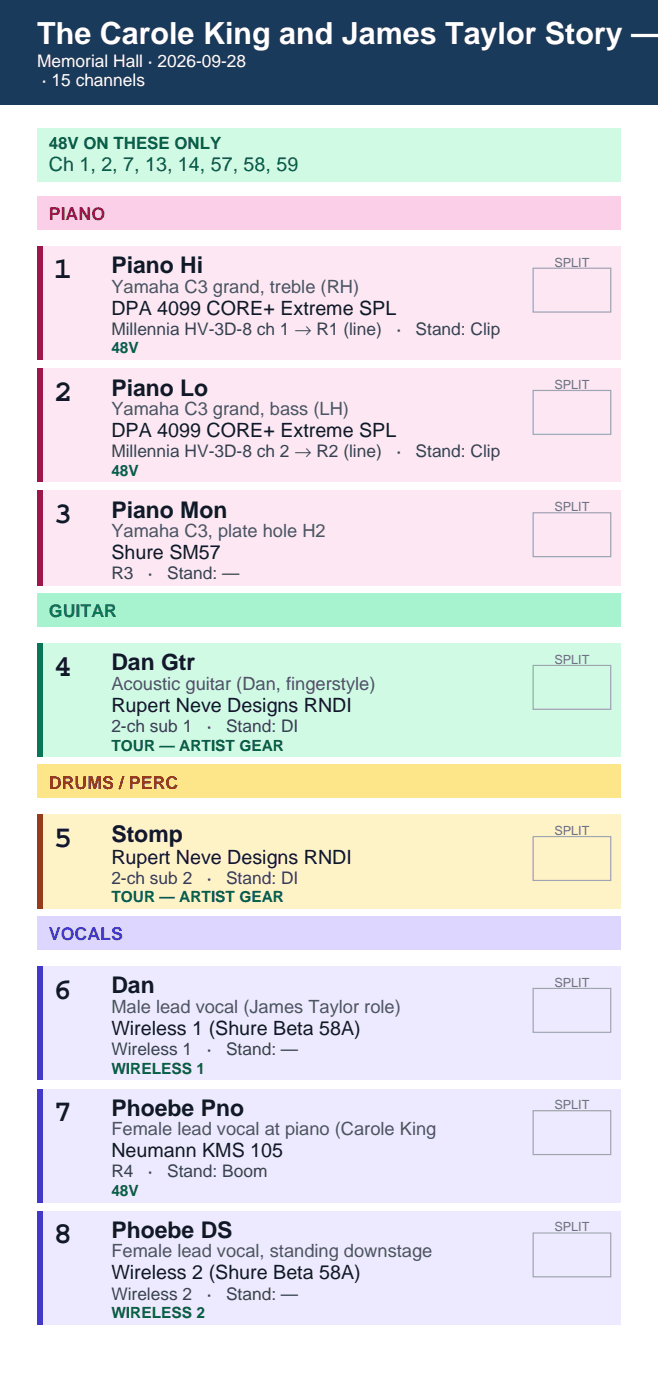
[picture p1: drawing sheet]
<svg xmlns="http://www.w3.org/2000/svg" width="99mm" height="211mm" viewBox="0 0 99 211" stroke-linecap="round" stroke-linejoin="round" font-family="sans-serif">
<defs><g id="words">
<text font-size="4.6" fill="#fff" x="5.6" y="6.6">The Carole King and James Taylor Story —</text>
<g font-size="4.6" fill="#111827">
<text x="8.1" y="41.9">1</text>
<text x="8.1" y="60.3">2</text>
<text x="8.1" y="78.7">3</text>
<text x="8.1" y="101.7">4</text>
<text x="8.1" y="127.5">5</text>
<text x="8.1" y="150.4">6</text>
<text x="8.1" y="168.8">7</text>
<text x="8.1" y="187.2">8</text>
</g>
<g font-size="3.5" fill="#111827">
<text x="16.8" y="41.1">Piano Hi</text>
<text x="16.8" y="59.6">Piano Lo</text>
<text x="16.8" y="78">Piano Mon</text>
<text x="16.8" y="101">Dan Gtr</text>
<text x="16.8" y="126.7">Stomp</text>
<text x="16.8" y="149.6">Dan</text>
<text x="16.8" y="168">Phoebe Pno</text>
<text x="16.8" y="186.4">Phoebe DS</text>
</g>
<text font-size="3" fill="#065f46" x="7.4" y="25.8">Ch 1, 2, 7, 13, 14, 57, 58, 59</text>
<g font-size="3" fill="#111827">
<text x="16.8" y="47.4">DPA 4099 CORE+ Extreme SPL</text>
<text x="16.8" y="65.8">DPA 4099 CORE+ Extreme SPL</text>
<text x="16.8" y="84.2">Shure SM57</text>
<text x="16.8" y="107.2">Rupert Neve Designs RNDI</text>
<text x="16.8" y="130">Rupert Neve Designs RNDI</text>
<text x="16.8" y="155.8">Wireless 1 (Shure Beta 58A)</text>
<text x="16.8" y="174.2">Neumann KMS 105</text>
<text x="16.8" y="192.7">Wireless 2 (Shure Beta 58A)</text>
</g>
<g font-size="2.8" fill="#4b5563">
<text x="16.8" y="44.1">Yamaha C3 grand, treble (RH)</text>
<text x="16.8" y="62.5">Yamaha C3 grand, bass (LH)</text>
<text x="16.8" y="80.9">Yamaha C3, plate hole H2</text>
<text x="16.8" y="103.9">Acoustic guitar (Dan, fingerstyle)</text>
<text x="16.8" y="152.5">Male lead vocal (James Taylor role)</text>
<text x="16.8" y="170.9">Female lead vocal at piano (Carole King</text>
<text x="16.8" y="189.4">Female lead vocal, standing downstage</text>
</g>
<text font-size="2.7" fill="#9d174d" x="7.4" y="33.1">PIANO</text>
<text font-size="2.7" fill="#047857" x="7.4" y="93">GUITAR</text>
<text font-size="2.7" fill="#92400e" x="7.4" y="118.7">DRUMS / PERC</text>
<text font-size="2.7" fill="#4338ca" x="7.4" y="141.6">VOCALS</text>
<g font-size="2.6" fill="#fff">
<text x="5.6" y="10.2">Memorial Hall · 2026-09-28</text>
<text x="6.3" y="13">· 15 channels</text>
</g>
<g font-size="2.6" fill="#374151">
<text x="16.8" y="50.4">Millennia HV-3D-8 ch 1 → R1 (line)</text>
<text x="59.7" y="50.4">·</text>
<text x="62.6" y="50.4">Stand: Clip</text>
<text x="16.8" y="68.8">Millennia HV-3D-8 ch 2 → R2 (line)</text>
<text x="59.7" y="68.8">·</text>
<text x="62.6" y="68.8">Stand: Clip</text>
<text x="16.8" y="87.2">R3</text>
<text x="22.3" y="87.2">·</text>
<text x="25.2" y="87.2">Stand: —</text>
<text x="16.8" y="110.2">2-ch sub 1</text>
<text x="31.1" y="110.2">·</text>
<text x="34" y="110.2">Stand: DI</text>
<text x="16.8" y="133.1">2-ch sub 2</text>
<text x="31.1" y="133.1">·</text>
<text x="34" y="133.1">Stand: DI</text>
<text x="16.8" y="158.9">Wireless 1</text>
<text x="31.1" y="158.9">·</text>
<text x="34" y="158.9">Stand: —</text>
<text x="16.8" y="177.3">R4</text>
<text x="22.3" y="177.3">·</text>
<text x="25.2" y="177.3">Stand: Boom</text>
<text x="16.8" y="195.7">Wireless 2</text>
<text x="31.1" y="195.7">·</text>
<text x="34" y="195.7">Stand: —</text>
</g>
<text font-size="2.5" fill="#065f46" x="7.4" y="22.5">48V ON THESE ONLY</text>
<g font-size="2.3" fill="#065f46">
<text x="16.8" y="53.2">48V</text>
<text x="16.8" y="71.6">48V</text>
<text x="16.8" y="113">TOUR — ARTIST GEAR</text>
<text x="16.8" y="135.9">TOUR — ARTIST GEAR</text>
<text x="16.8" y="161.7">WIRELESS 1</text>
<text x="16.8" y="180.1">48V</text>
<text x="16.8" y="198.5">WIRELESS 2</text>
</g>
<g font-size="1.9" fill="#6b7280">
<text x="83.5" y="40.1">SPLIT</text>
<text x="83.5" y="58.5">SPLIT</text>
<text x="83.5" y="77">SPLIT</text>
<text x="83.5" y="99.9">SPLIT</text>
<text x="83.5" y="125.7">SPLIT</text>
<text x="83.5" y="148.6">SPLIT</text>
<text x="83.5" y="167">SPLIT</text>
<text x="83.5" y="185.4">SPLIT</text>
</g>
</g></defs>
<path d="M0 0h99.1v15.7h-99.1z" fill-rule="evenodd" fill="#1a3a5c"/>
<path d="M5.6 19.3h87.9v8.1h-87.9z" fill-rule="evenodd" fill="#d1fae5"/>
<path d="M5.6 29.5h87.9v5h-87.9z" fill-rule="evenodd" fill="#fbcfe8"/>
<path d="M5.6 37.1h87.9v17.1h-87.9z" fill-rule="evenodd" fill="#fce7f3"/>
<path d="M5.6 37.1h.9v17.1h-.9z" fill-rule="evenodd" fill="#9d174d"/>
<path d="M80.3 40.4h11.6v6.6h-11.6z" fill="none" stroke="#9ca3af" stroke-width=".18"/>
<path d="M5.6 55.5h87.9v17.1h-87.9z" fill-rule="evenodd" fill="#fce7f3"/>
<path d="M5.6 55.5h.9v17.1h-.9z" fill-rule="evenodd" fill="#9d174d"/>
<path d="M80.3 58.8h11.6v6.6h-11.6z" fill="none" stroke="#9ca3af" stroke-width=".18"/>
<path d="M5.6 73.9h87.9v14.4h-87.9z" fill-rule="evenodd" fill="#fce7f3"/>
<path d="M5.6 73.9h.9v14.4h-.9z" fill-rule="evenodd" fill="#9d174d"/>
<path d="M80.3 77.2h11.6v6.6h-11.6z" fill="none" stroke="#9ca3af" stroke-width=".18"/>
<path d="M5.6 89.3h87.9v5.1h-87.9z" fill-rule="evenodd" fill="#a7f3d0"/>
<path d="M5.6 96.9h87.9v17.1h-87.9z" fill-rule="evenodd" fill="#d1fae5"/>
<path d="M5.6 96.9h.9v17.1h-.9z" fill-rule="evenodd" fill="#047857"/>
<path d="M80.3 100.2h11.6v6.6h-11.6z" fill="none" stroke="#9ca3af" stroke-width=".18"/>
<path d="M5.6 115.1h87.9v5h-87.9z" fill-rule="evenodd" fill="#fde68a"/>
<path d="M5.6 122.7h87.9v14.2h-87.9z" fill-rule="evenodd" fill="#fef3c7"/>
<path d="M5.6 122.7h.9v14.2h-.9z" fill-rule="evenodd" fill="#92400e"/>
<path d="M80.3 126h11.6v6.6h-11.6z" fill="none" stroke="#9ca3af" stroke-width=".18"/>
<path d="M5.6 137.9h87.9v5.1h-87.9z" fill-rule="evenodd" fill="#ddd6fe"/>
<path d="M5.6 145.5h87.9v17.2h-87.9z" fill-rule="evenodd" fill="#ede9fe"/>
<path d="M5.6 145.5h.9v17.2h-.9z" fill-rule="evenodd" fill="#4338ca"/>
<path d="M80.3 148.8h11.6v6.6h-11.6z" fill="none" stroke="#9ca3af" stroke-width=".18"/>
<path d="M5.6 164h87.9v17.1h-87.9z" fill-rule="evenodd" fill="#ede9fe"/>
<path d="M5.6 164h.9v17.1h-.9z" fill-rule="evenodd" fill="#4338ca"/>
<path d="M80.3 167.3h11.6v6.6h-11.6z" fill="none" stroke="#9ca3af" stroke-width=".18"/>
<path d="M5.6 182.4h87.9v17.1h-87.9z" fill-rule="evenodd" fill="#ede9fe"/>
<path d="M5.6 182.4h.9v17.1h-.9z" fill-rule="evenodd" fill="#4338ca"/>
<path d="M80.3 185.7h11.6v6.6h-11.6z" fill="none" stroke="#9ca3af" stroke-width=".18"/>
<use href="#words"/>
</svg>
